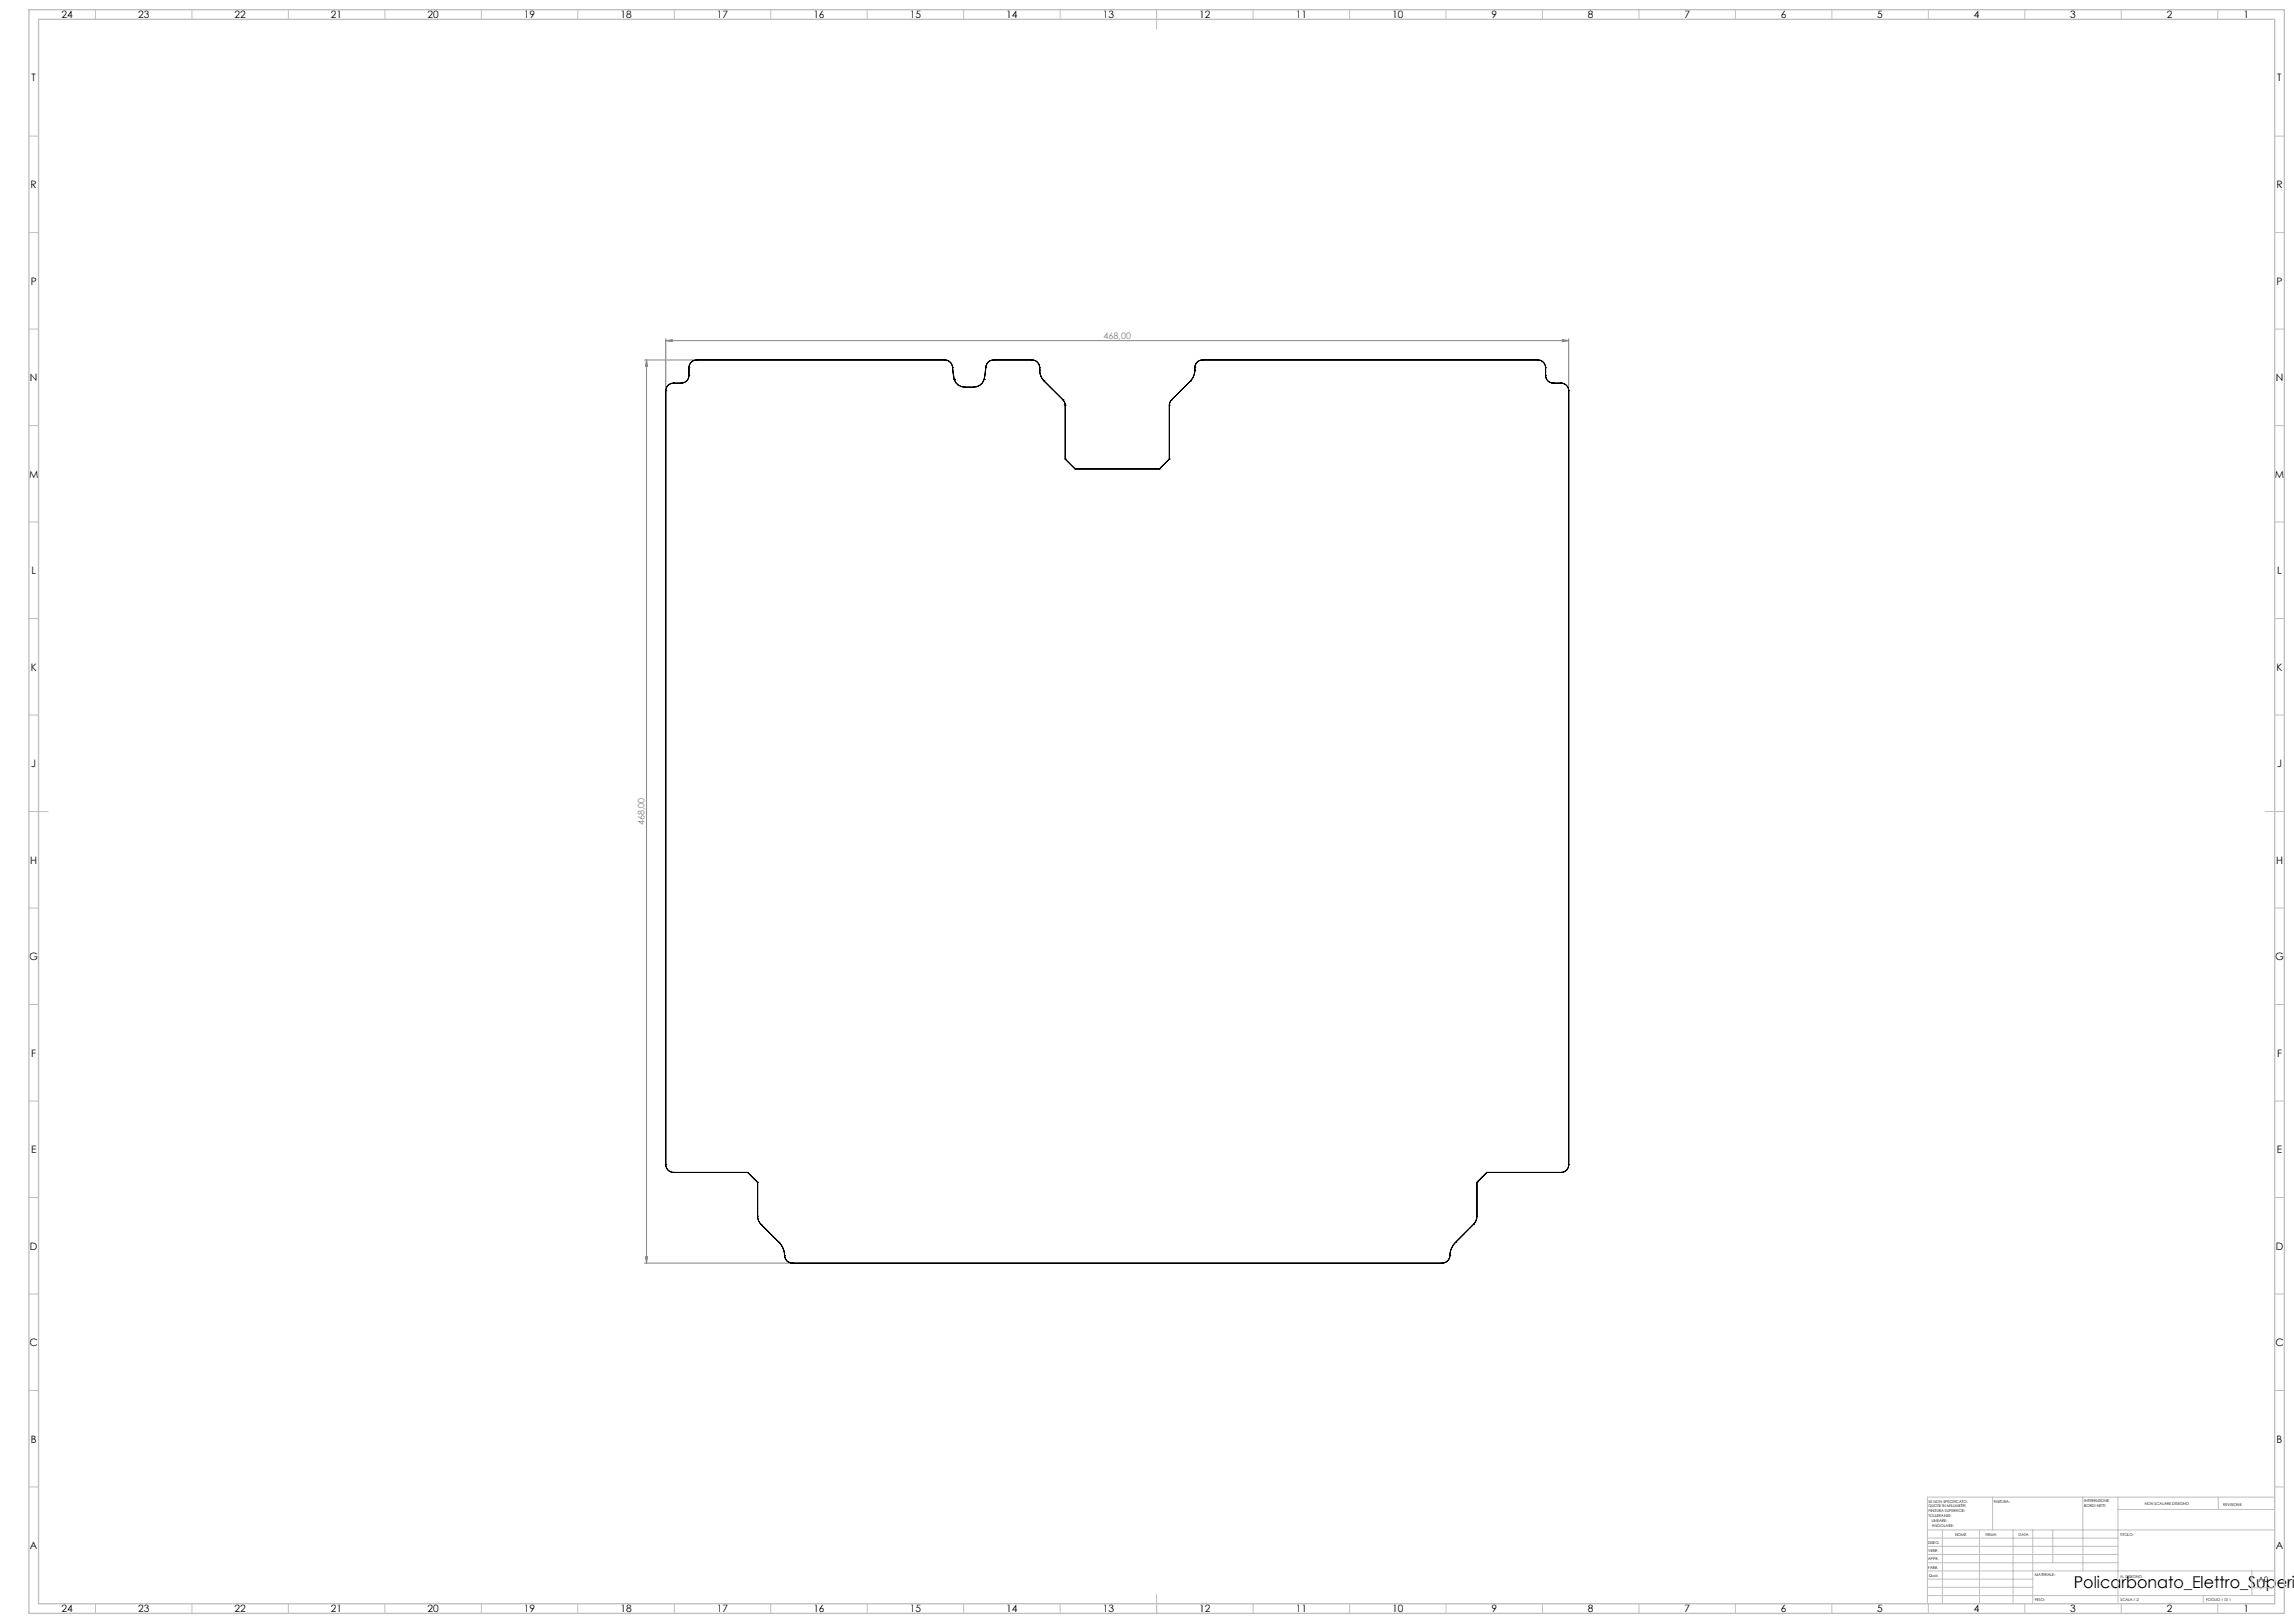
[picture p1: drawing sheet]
<svg xmlns="http://www.w3.org/2000/svg" width="1189mm" height="841mm" viewBox="0 0 1189 841" stroke-linecap="round" stroke-linejoin="round" font-family="sans-serif">
<defs><g id="words">
<text font-size="8.5" x="1075" y="823">Policarbonato_Elettro_Superio</text>
<g font-size="5.3">
<text x="32" y="9">24</text>
<text x="72" y="9">23</text>
<text x="122" y="9">22</text>
<text x="172" y="9">21</text>
<text x="222" y="9">20</text>
<text x="272" y="9">19</text>
<text x="322" y="9">18</text>
<text x="372" y="9">17</text>
<text x="422" y="9">16</text>
<text x="472" y="9">15</text>
<text x="522" y="9">14</text>
<text x="572" y="9">13</text>
<text x="622" y="9">12</text>
<text x="672" y="9">11</text>
<text x="722" y="9">10</text>
<text x="773" y="9">9</text>
<text x="823" y="9">8</text>
<text x="873" y="9">7</text>
<text x="923" y="9">6</text>
<text x="973" y="9">5</text>
<text x="1023" y="9">4</text>
<text x="1073" y="9">3</text>
<text x="1123" y="9">2</text>
<text x="1163" y="9">1</text>
<text x="16" y="42">T</text>
<text x="1180" y="42">T</text>
<text x="16" y="97">R</text>
<text x="1180" y="97">R</text>
<text x="16" y="147">P</text>
<text x="1180" y="147">P</text>
<text x="16" y="198">N</text>
<text x="1180" y="198">N</text>
<text x="15" y="247">M</text>
<text x="1179" y="247">M</text>
<text x="16" y="297">L</text>
<text x="1180" y="297">L</text>
<text x="16" y="347">K</text>
<text x="1180" y="347">K</text>
<text x="16" y="397">J</text>
<text x="1180" y="397">J</text>
<text x="16" y="447">H</text>
<text x="1180" y="447">H</text>
<text x="15" y="497">G</text>
<text x="1179" y="497">G</text>
<text x="16" y="547">F</text>
<text x="1180" y="547">F</text>
<text x="16" y="597">E</text>
<text x="1180" y="597">E</text>
<text x="16" y="648">D</text>
<text x="1180" y="648">D</text>
<text x="15" y="697">C</text>
<text x="1179" y="697">C</text>
<text x="16" y="747">B</text>
<text x="1180" y="747">B</text>
<text x="16" y="803">A</text>
<text x="1180" y="803">A</text>
<text x="32" y="835">24</text>
<text x="72" y="835">23</text>
<text x="122" y="835">22</text>
<text x="172" y="835">21</text>
<text x="222" y="835">20</text>
<text x="272" y="835">19</text>
<text x="322" y="835">18</text>
<text x="372" y="835">17</text>
<text x="422" y="835">16</text>
<text x="472" y="835">15</text>
<text x="522" y="835">14</text>
<text x="572" y="835">13</text>
<text x="622" y="835">12</text>
<text x="672" y="835">11</text>
<text x="722" y="835">10</text>
<text x="773" y="835">9</text>
<text x="823" y="835">8</text>
<text x="873" y="835">7</text>
<text x="923" y="835">6</text>
<text x="973" y="835">5</text>
<text x="1023" y="835">4</text>
<text x="1073" y="835">3</text>
<text x="1123" y="835">2</text>
<text x="1163" y="835">1</text>
</g>
<g font-size="4.7" fill="#808080">
<text x="572" y="175">468,00</text>
<text x="334" y="428" transform="rotate(-90 334 428)">468,00</text>
</g>
<text font-size="3.9" x="1171" y="820">A0</text>
<g font-size="2">
<text x="1000" y="779">SE NON SPECIFICATO:</text>
<text x="1033" y="779">FINITURA:</text>
<text x="1080" y="778">INTERRUZIONE</text>
<text x="1112" y="780">NON SCALARE DISEGNO</text>
<text x="1000" y="781">QUOTE IN MILLIMETRI</text>
<text x="1000" y="784">FINITURA SUPERFICIE:</text>
<text x="1080" y="781">BORDI NETTI</text>
<text x="1152" y="780">REVISIONE</text>
<text x="1000" y="786">TOLLERANZE:</text>
<text x="1001" y="789">LINEARE:</text>
<text x="1001" y="791">ANGOLARE:</text>
<text x="1013" y="796">NOME</text>
<text x="1029" y="796">FIRMA</text>
<text x="1046" y="796">DATA</text>
<text x="1099" y="796">TITOLO:</text>
<text x="999" y="800">DISEG.</text>
<text x="999" y="808">APPR.</text>
<text x="999" y="804">VERIF.</text>
<text x="999" y="813">FABB.</text>
<text x="1000" y="817">Qual.</text>
<text x="1055" y="817">MATERIALE:</text>
<text x="1099" y="818">N. DISEGNO</text>
<text x="1055" y="830">PESO:</text>
<text x="1099" y="830">SCALA:1:2</text>
<text x="1143" y="830">FOGLIO 1 DI 1</text>
</g>
</g></defs>
<path d="M345 177l3-1v1zM345 176v26M345 177h468M810 176l3 1h-3zM813 176v26M334 187h26M335 187v468M335 187l1 3h-1zM334 655h76M335 651h1l-1 4z" fill="none" stroke="#808080" stroke-width=".52"/>
<g fill="none" stroke="#c0c0c0" stroke-width=".52">
<path d="M49 5v5M99 5v5M149 5v5M199 5v5M249 5v5M299 5v5M349 5v5M399 5v5M449 5v5M499 5v5M549 5v5M599 5v10"/>
<path d="M649 5v5M699 5v5M749 5v5M799 5v5M849 5v5M899 5v5M949 5v5M999 5v5M1049 5v5M1099 5v5M1149 5v5M15 71h5"/>
<path d="M1179 71h5M15 121h5M1179 121h5M15 171h5M1179 171h5M15 221h5M1179 221h5M15 271h5M1179 271h5M15 321h5M1179 321h5M15 371h5"/>
<path d="M1179 371h5M15 421h10M1174 421h10M15 471h5M1179 471h5M15 521h5M1179 521h5M15 571h5M1179 571h5M15 621h5M1179 621h5M15 671h5"/>
<path d="M1179 671h5M15 721h5M1179 721h5M15 771h5M1033 776v17M1080 776v38M1098 776v55M1150 776v6M1179 771h5M1179 776h-180v55M999 793h180M999 797h99"/>
<path d="M1007 793v38M1026 793v38M1043 793v38M1054 793v38M1064 793v17M1098 782h81M999 810h99M999 806h99M999 801h99M999 818h55M999 814h180M1167 814v13"/>
<path d="M49 831v5M99 831v5M149 831v5M199 831v5M249 831v5M299 831v5M349 831v5M399 831v5M449 831v5M499 831v5M549 831v5M599 826v10"/>
<path d="M649 831v5M699 831v5M749 831v5M799 831v5M849 831v5M899 831v5M949 831v5M999 827h180M999 823h55M999 831v5M1049 831v5M1099 831v5"/>
<path d="M1142 827v4M1149 831v5M1167 823h12"/>
</g>
<path d="M15 5h1169v831h-1169zM20 10h1159v821h-1159z" fill="none" stroke="#c0c0c0" stroke-width=".7"/>
<g fill="#808080">
<path d="M345 177l3-1v1zM810 176l3 1h-3z"/>
<path d="M335 187l1 3h-1zM335 651h1l-1 4z"/>
</g>
<g fill="none" stroke="#000" stroke-width=".52">
<path d="M349 199a4 4 0 0 0-4 4M349 199h4M349 199h.1M353 199h.1M357 195a4 4 0 0 1-4 4M357 191v4M357 195h.1M357 191h.1M361 187a4 4 0 0 0-4 4M361 187h129M361 187h.1M490 187a4 4 0 0 1 4 3"/>
<path d="M490 187h.1M494 190l1 7M494 190h.1M495 197h.1M495 197a6 6 0 0 0 5 4M510 197a6 6 0 0 1-5 4M510 197h.1M511 190l-1 7M511 190h.1M515 187a4 4 0 0 0-4 3M515 187h20M515 187h.1"/>
<path d="M535 187a4 4 0 0 1 4 4M535 187h.1M539 192a8 8 0 0 0 2 5M539 191v1M539 192h.1M539 191h.1M541 197l10 10M541 197h.1M617 197l-10 10M617 197h.1M619 192v3l-2 2M619 191v1"/>
<path d="M619 191h.1M619 192h.1M623 187a4 4 0 0 0-4 4M623 187h174M623 187h.1M797 187a4 4 0 0 1 4 4M797 187h.1M801 195a4 4 0 0 0 4 4M801 191v4M801 195h.1M801 191h.1M805 199h4"/>
<path d="M805 199h.1M809 199a4 4 0 0 1 4 4M809 199h.1M345 203v401M345 203h.1M500 201h5M500 201h.1M505 201h.1M551 207l1 3M551 207h.1M552 210v28M552 210h.1"/>
<path d="M606 210v28M606 210h.1M607 207l-1 3M607 207h.1M813 203v401M813 203h.1M552 238l5 5M552 238h.1M606 238l-5 5M606 238h.1M557 243h44M557 243h.1"/>
<path d="M601 243h.1M345 604a4 4 0 0 0 4 4M345 604h.1M349 608h39M349 608h.1M388 608l5 5M388 608h.1M393 613v17M393 613h.1M765 613v17M765 613h.1M771 608h38"/>
<path d="M771 608l-6 5M771 608h.1M809 608h.1M813 604a4 4 0 0 1-4 4M813 604h.1M393 630v3l1 1M393 630h.1M394 634l10 10M394 634h.1M764 634l-10 10M764 634h.1M765 630v3l-1 1"/>
<path d="M765 630h.1M404 644a10 10 0 0 1 3 7M404 644h.1M407 651a4 4 0 0 0 4 4M407 651h.1M411 655h337M411 655h.1M748 655h.1M751 651a4 4 0 0 1-3 4M751 651h.1M754 644a10 10 0 0 0-3 7M754 644h.1"/>
</g>
<use href="#words"/>
</svg>
